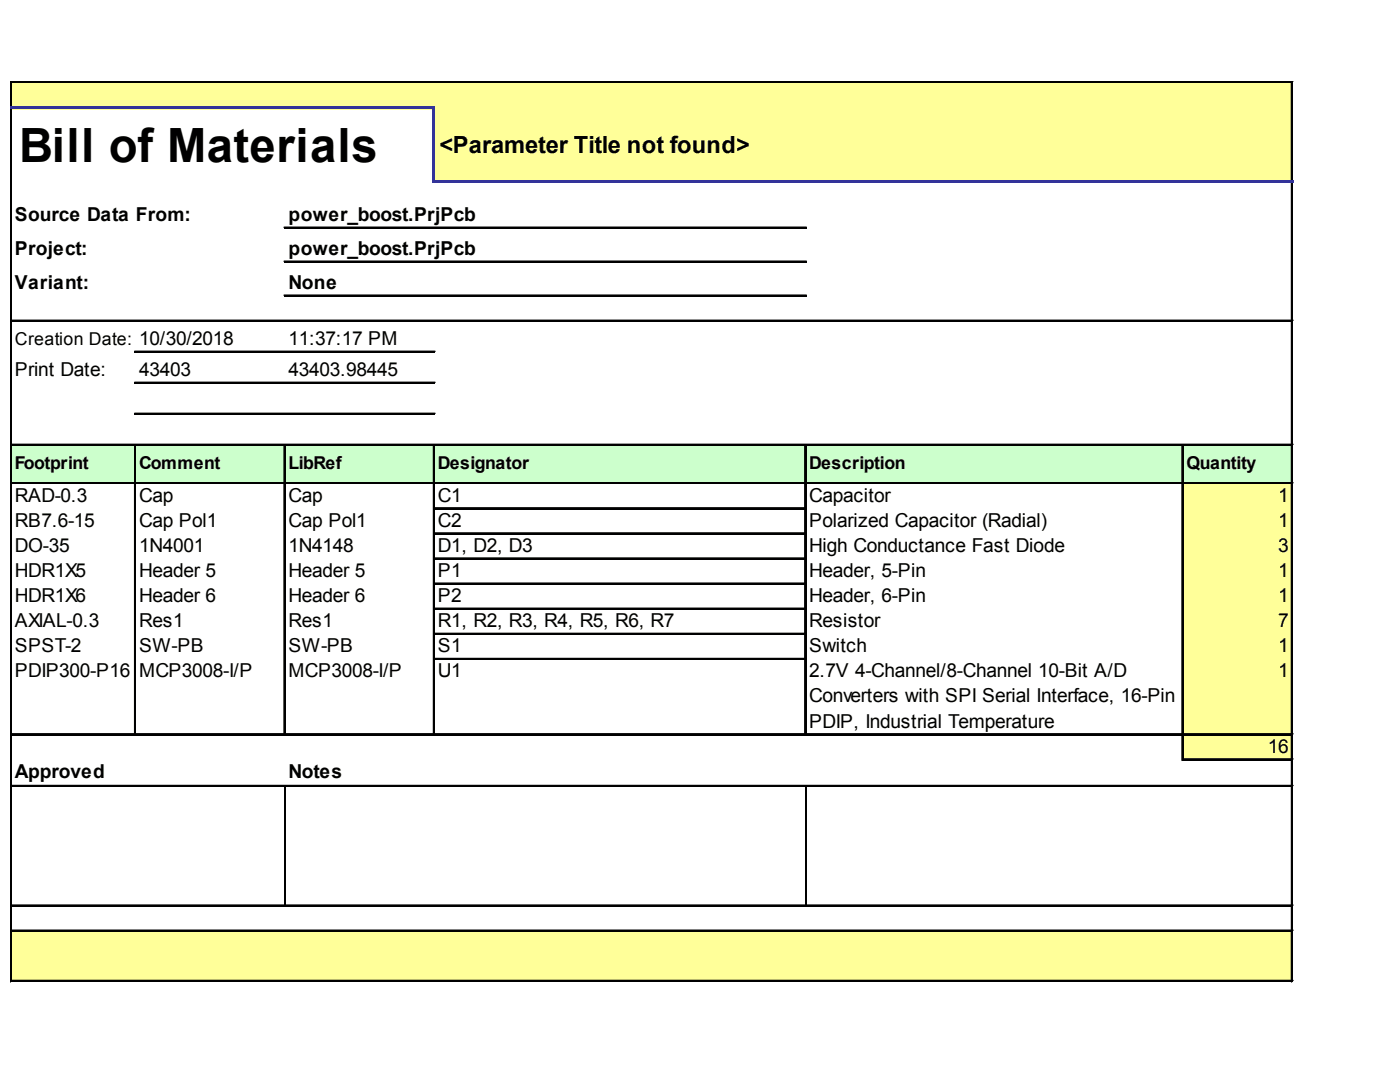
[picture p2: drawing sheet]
<svg xmlns="http://www.w3.org/2000/svg" width="258mm" height="201mm" viewBox="0 0 258 201" stroke-linecap="round" stroke-linejoin="round" font-family="sans-serif">
<defs><g id="words">
<text font-size="8.7" x="3.6" y="29.9">Bill of Materials</text>
<text font-size="4.4" x="80.9" y="28.1">&lt;Parameter Title not found&gt;</text>
<g font-size="3.5">
<text x="2.7" y="40.7">Source Data From:</text>
<text x="53.1" y="40.7">power_boost.PrjPcb</text>
<text x="2.7" y="47">Project:</text>
<text x="53.1" y="47">power_boost.PrjPcb</text>
<text x="2.7" y="53.2">Variant:</text>
<text x="53.1" y="53.2">None</text>
<text x="53.1" y="63.5">11:37:17 PM</text>
<text x="2.7" y="69.3">Print Date:</text>
<text x="25.6" y="69.3">43403</text>
<text x="53.1" y="69.3">43403.98445</text>
<text x="2.7" y="92.4">RAD-0.3</text>
<text x="25.6" y="92.4">Cap</text>
<text x="53.1" y="92.4">Cap</text>
<text x="80.7" y="92.4">C1</text>
<text x="149.1" y="92.4">Capacitor</text>
<text x="235.4" y="92.4">1</text>
<text x="2.7" y="97">RB7.6-15</text>
<text x="2.7" y="101.6">DO-35</text>
<text x="25.6" y="97">Cap Pol1</text>
<text x="25.6" y="101.6">1N4001</text>
<text x="53.1" y="97">Cap Pol1</text>
<text x="53.1" y="101.6">1N4148</text>
<text x="80.7" y="97">C2</text>
<text x="80.7" y="101.6">D1, D2, D3</text>
<text x="149.1" y="97">Polarized Capacitor (Radial)</text>
<text x="149.1" y="101.6">High Conductance Fast Diode</text>
<text x="235.4" y="97">1</text>
<text x="235.4" y="101.6">3</text>
<text x="2.7" y="106.2">HDR1X5</text>
<text x="25.6" y="106.2">Header 5</text>
<text x="53.1" y="106.2">Header 5</text>
<text x="80.7" y="106.2">P1</text>
<text x="149.1" y="106.2">Header, 5-Pin</text>
<text x="235.4" y="106.2">1</text>
<text x="2.7" y="110.9">HDR1X6</text>
<text x="25.6" y="110.9">Header 6</text>
<text x="53.1" y="110.9">Header 6</text>
<text x="80.7" y="110.9">P2</text>
<text x="149.1" y="110.9">Header, 6-Pin</text>
<text x="235.4" y="110.9">1</text>
<text x="2.7" y="115.5">AXIAL-0.3</text>
<text x="25.6" y="115.5">Res1</text>
<text x="53.1" y="115.5">Res1</text>
<text x="80.7" y="115.5">R1, R2, R3, R4, R5, R6, R7</text>
<text x="149.1" y="115.5">Resistor</text>
<text x="235.4" y="115.5">7</text>
<text x="2.7" y="120.1">SPST-2</text>
<text x="2.7" y="124.7">PDIP300-P16</text>
<text x="25.6" y="120.1">SW-PB</text>
<text x="25.6" y="124.7">MCP3008-I/P</text>
<text x="53.1" y="120.1">SW-PB</text>
<text x="53.1" y="124.7">MCP3008-I/P</text>
<text x="80.7" y="120.1">S1</text>
<text x="80.7" y="124.7">U1</text>
<text x="149.1" y="120.1">Switch</text>
<text x="149.1" y="124.7">2.7V 4-Channel/8-Channel 10-Bit A/D</text>
<text x="235.4" y="120.1">1</text>
<text x="235.4" y="124.7">1</text>
<text x="149.1" y="129.4">Converters with SPI Serial Interface, 16-Pin</text>
<text x="149.1" y="134">PDIP, Industrial Temperature</text>
<text x="2.7" y="143.2">Approved</text>
<text x="53.1" y="143.2">Notes</text>
<text x="233.5" y="138.6">16</text>
</g>
<g font-size="3.3">
<text x="2.7" y="63.6">Creation Date: 10/30/2018</text>
<text x="2.7" y="86.4">Footprint</text>
<text x="25.6" y="86.4">Comment</text>
<text x="53.1" y="86.4">LibRef</text>
<text x="80.7" y="86.4">Designator</text>
<text x="149.1" y="86.4">Description</text>
<text x="218.6" y="86.4">Quantity</text>
</g>
</g></defs>
<g fill="#ff9">
<path d="M2.1 15.1h236.1v5h-236.1z"/>
<path d="M79.9 19.8h158.3v13.9h-158.3z"/>
</g>
<path d="M2.1 81.8h236.1v7.4h-236.1z" fill="#cfc"/>
<g fill="#ff9">
<path d="M217.7 88.9h20.5v4.9h-20.5z"/>
<path d="M217.7 93.5h20.5v4.9h-20.5z"/>
<path d="M217.7 98.1h20.5v4.9h-20.5z"/>
<path d="M217.7 102.8h20.5v4.9h-20.5z"/>
<path d="M217.7 107.4h20.5v4.9h-20.5z"/>
<path d="M217.7 112h20.5v4.9h-20.5z"/>
<path d="M217.7 116.6h20.5v4.9h-20.5z"/>
<path d="M217.7 121.3h20.5v14.1h-20.5z"/>
<path d="M217.7 135.1h20.5v4.9h-20.5z"/>
<path d="M2.1 171.3h236.1v9.5h-236.1z"/>
</g>
<path d="M1.9 14.9v4.6M2.1 14.9v4.6M237.9 15.2v17.9M238 15.2v17.9" fill="none" stroke="#000" stroke-width=".27"/>
<path d="M79.6 20.1h.5v13.6h-.5z" fill="#339"/>
<g fill="none" stroke="#000" stroke-width=".27">
<path d="M2.2 14.9h236M2.2 15.1h236M1.9 20.1v160.7M2.1 20.1v160.7M237.9 33.7v147.1M238 33.7v147.1M24.8 82.1v53.3M24.9 82.1v53.3M52.3 82.1v53.3M52.5 82.1v53.3M79.9 82.1v53.3M80 82.1v53.3"/>
<path d="M148.2 82.1v53.3M148.4 82.1v53.3M217.7 82.1v57.9M217.9 82.1v57.9M52.5 144.9v21.8M148.4 144.9v21.8"/>
</g>
<g fill="#339">
<path d="M1.9 19.5h78.2v.6h-78.2z"/>
<path d="M80.1 33.1h158.1v.6h-158.1z"/>
</g>
<g fill="none" stroke="#000" stroke-width=".27">
<path d="M2.2 59h236M2.2 59.1h236M52.3 41.8h96.2M52.3 42h96.2M52.3 48.1h96.2M52.3 48.2h96.2M52.3 54.4h96.2M52.3 54.5h96.2M24.8 64.7h55.3M24.8 64.8h55.3M24.8 70.4h55.3M24.8 70.5h55.3"/>
<path d="M24.8 76.1h55.3M24.8 76.3h55.3M2.2 81.8h236M2.2 82h236M2.2 88.9h236M2.2 89h236M80.1 93.5h68.1M80.1 93.7h68.1M80.1 98.1h68.1M80.1 98.3h68.1M80.1 102.8h68.1M80.1 102.9h68.1"/>
<path d="M80.1 107.4h68.1M80.1 107.5h68.1M80.1 112h68.1M80.1 112.1h68.1M80.1 116.6h68.1M80.1 116.8h68.1M2.2 135.1h236M2.2 135.3h236M80.1 121.3h68.1M80.1 121.4h68.1M218 139.8h20.2M218 139.9h20.2"/>
<path d="M2.2 144.6h236M2.2 144.8h236M2.2 166.7h236M2.2 166.8h236M2.2 171.3h236M2.2 171.4h236M2.2 180.5h236M2.2 180.7h236"/>
</g>
<use href="#words"/>
</svg>
